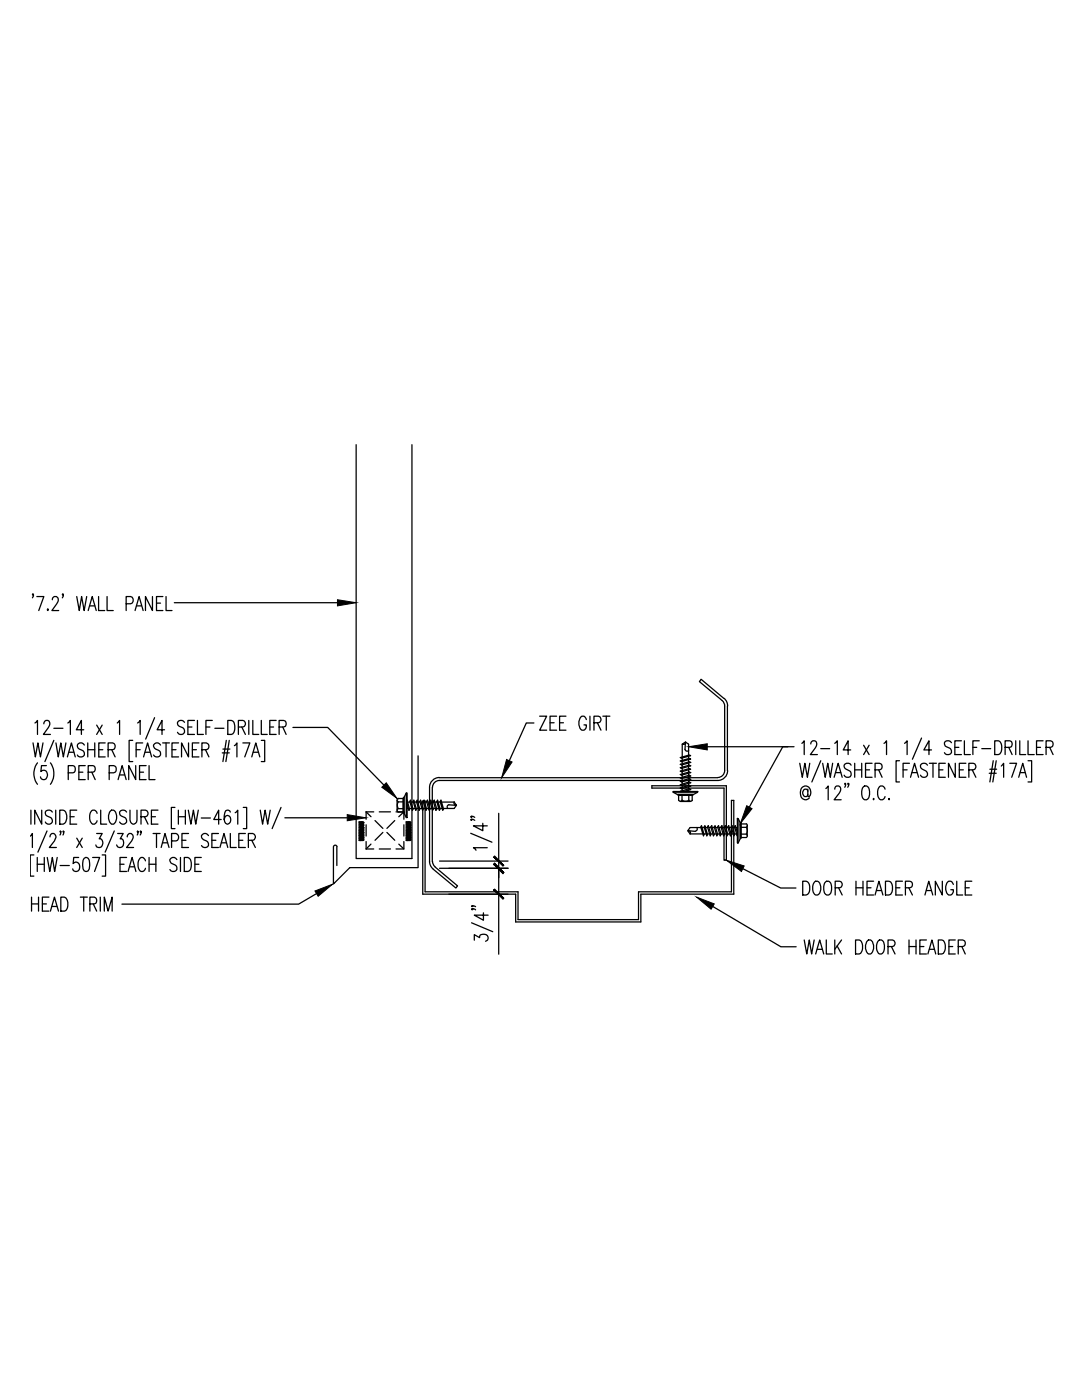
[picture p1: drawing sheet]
<svg xmlns="http://www.w3.org/2000/svg" width="216mm" height="279mm" viewBox="0 0 216 279" stroke-linecap="round" stroke-linejoin="round" font-family="sans-serif">
<g fill="none" stroke="#000" stroke-width=".25">
<path d="M71.1 88.7v82.6h11.1v-82.6M6.7 118.6l-.2 .2v-.3a.56 .56 0 0 1 0 .8M7.4 119.1h1.3l-1 2.7M10.4 119.7l.3-.5 .5-.1a.89 .89 0 0 1 .1 1.4l-.9 1.3h1.3M12.6 118.6l-.1 .2v-.3a.56 .56 0 0 1-.1 .8M15.3 119.1l.5 2.7 .5-2.7 .5 2.7 .5-2.7M19.7 119.1v2.7h1.2M21.4 119.1v2.7h1.2M30.4 119.1v2.7l-1.4-2.7v2.7M32.5 119.1h-1.3v2.7h1.3M33.1 119.1v2.7h1.2M9.4 121.7l.2-.1v.2z"/>
<path d="M17.6 121.8l.8-2.7 .8 2.7M17.9 120.9h1M25.2 120.5h.9a.75 .75 0 0 0 .5-.7 .75 .75 0 0 0-.5-.7h-.9v2.7M27 121.8l.8-2.7 .8 2.7M27.2 120.9h1M31.2 120.4h.8M34.8 120.3h32.5M144.1 139.8l.4 .5 .1 .6M144.4 139.4l-4.5-3.8-.3 .4 4.5 3.8M144.5 139.4a1.97 1.97 0 0 1 .7 1.5M6.6 148.3l.5 2.8 .5-2.8 .5 2.8 .5-2.8M7 144.3l.5-.5v2.8"/>
<path d="M7.5 152.2a3.5 3.5 0 0 0 0 4.3M8.7 144.5l.2-.5a.63 .63 0 0 1 .9-.1 .63 .63 0 0 1 0 .9l-1.1 1.8h1.4M9.3 152.8h-1l-.1 1.2a.71 .71 0 0 1 1.1 .1 .89 .89 0 0 1 0 1.1 .89 .89 0 0 1-1 .3l-.2-.5M10.1 152.2a3.7 3.7 0 0 1 0 4.3M10.7 145.3h1.9M10.7 147.8l-1.7 4.2M11.2 148.3l.4 2.8 .5-2.8 .5 2.8 .6-2.8M13.4 151.1l.9-2.8 .7 2.8M13.5 144.3l.5-.5v2.8M13.6 154.2l1.2-.1 .2-.4-.2-.8-1.2-.1v2.8M13.7 150.1h1M15.7 154.1h.8"/>
<path d="M16.7 145.6h-1.5l1-1.8v2.8M16.8 148.7a.77 .77 0 0 0-.7-.5 .77 .77 0 0 0-.7 .5l.2 .6 .8 .4a.69 .69 0 0 1 .4 .7 .69 .69 0 0 1-.5 .7h-.4l-.5-.4M17 152.8h-1.3v2.8h1.3M17.5 148.3v2.8M17.5 149.6h1.4M17.6 154.1h.9a.69 .69 0 0 0 .5-.6 .69 .69 0 0 0-.5-.7h-.9v2.8M18.3 154.1l.7 1.5M18.9 148.3v2.8M19.3 144.7l1.1 1.9M19.7 149.6h.8M20.4 144.7l-1.1 1.9M21 148.3h-1.3v2.8h1.3"/>
<path d="M21.6 149.6h.9a.72 .72 0 0 0 .5-.7 .72 .72 0 0 0-.5-.6h-.9v2.8M21.8 154.2l1.2-.1a.78 .78 0 0 0-.3-1.3h-.9v2.8M22.3 149.6l.7 1.5M23.4 144.3l.5-.5v2.8M23.6 155.6l.8-2.8 .8 2.8M23.9 154.7h1M26.5 147.8h-.7v4.2h.7M27.1 152.8v2.8l-1.4-2.8v2.8M27.2 149.6h.8M27.5 144.3l.5-.5v2.8M27.8 154.1h.8M28.5 148.3h-1.3v2.8"/>
<path d="M28.6 151.1l.8-2.8 .9 2.8M28.9 150.1h1.1M29.2 152.8h-1.4v2.8h1.4M29.7 152.8v2.8h1.2M30.8 143.2l-1.7 4.3M32 148.7a.69 .69 0 0 0-1.1-.4 .69 .69 0 0 0 .2 1.2l.6 .2a.71 .71 0 0 1 .3 .9 .71 .71 0 0 1-.9 .5l-.5-.4M32.5 148.3h1.3M32.8 145.6h-1.4l.9-1.8v2.8M33.1 148.3v2.8M34.3 149.6h.8M35.6 148.3h-1.3v2.8h1.3M36.8 144.2a.71 .71 0 0 0-.9-.4 .71 .71 0 0 0-.4 .9l.9 .5a.74 .74 0 0 1 .2 1.2 .74 .74 0 0 1-1.2-.3"/>
<path d="M37.5 145.1h.8M37.6 148.3v2.8l-1.4-2.8v2.8M38.4 149.6h.8M38.8 143.8h-1.3v2.8h1.3M39.4 143.8v2.8h1.2M39.7 148.3h-1.3v2.8h1.3M40.3 149.6h.9a.7 .7 0 0 0 .5-.7 .7 .7 0 0 0-.5-.6h-.9v2.8M41 149.6l.7 1.5M41.1 145.1h.8M42.4 143.8h-1.3v2.8M42.9 145.3h1.8M44.4 150.3h1.3"/>
<path d="M44.5 149.5h1.4M45.2 147.8l-.7 4.2M45.5 143.8h.7a1.74 1.74 0 0 1 .5 2.3l-.5 .5h-.7zM45.7 147.8l-.6 4.2M46.8 148.8l.5-.5v2.8M47.6 145.1h.9a.67 .67 0 0 0 .5-.7 .67 .67 0 0 0-.5-.6h-.9v2.8M48.2 145.1l.8 1.5M48.5 148.3h1.4l-1.1 2.8M49.6 143.8v2.8M50.2 151.1l.8-2.8 .8 2.8M50.4 143.8v2.8h1.2M50.5 150.1h1"/>
<path d="M52.1 143.8v2.8h1.2M52.1 147.8h.7v4.2h-.7M53.8 145.1h.8M55.1 143.8h-1.3v2.8h1.3M55.7 145.1h.9a.67 .67 0 0 0 .5-.7 .67 .67 0 0 0-.5-.6h-.9v2.8M56.4 145.1l.7 1.5M58.4 145.2h7l11.2 11.5M79.2 159.7v2M79.4 159.3a.4 .4 0 0 0 0 .7M79.4 159.4h1.1M80.5 159.3v2.9M80.5 159.3h.1"/>
<path d="M81.1 158.3h.1v4.9h-.1zM81.9 159.7l.5 1.8-.1 .2-.5-1.8zM82.6 159.7l.5 1.8-.1 .2-.5-1.8zM83.3 159.7l.5 1.8-.2 .2-.5-1.8zM83.4 150.8v22.4h-13.6l-3.3 3.2v-7.4M83.9 159.7l.5 1.8-.1 .2-.5-1.8zM84.4 159.9h.4v18.1h18.6v5.5h24v-5.5h18.6v-18.3h.4v18.7h-18.5v5.6h-25v-5.6h-18.5zM84.6 159.7l.5 1.8-.1 .2-.6-1.8zM85.3 159.7l.5 1.8-.2 .2-.5-1.8zM86 159.7l.5 1.8-.2 .2-.5-1.8zM86.3 157.2v14.7M86.6 159.7l.6 1.8-.2 .2-.5-1.8z"/>
<path d="M87.3 159.7l.5 1.8-.1 .2-.5-1.8zM87.7 155.2a1.97 1.97 0 0 0-2 1.9v14.8M87.7 155.8a1.38 1.38 0 0 0-1.4 1.3M88 159.7l.5 1.8-.2 .2-.5-1.8zM106.5 144.3h-1.5l-3.4 7.5M107.7 142.9h1.4l-1.4 2.8h1.4M109.8 144.2h.8M111.1 142.9h-1.3v2.8h1.3M111.7 144.2h.7M112.9 142.9h-1.2v2.8h1.2M117 143.6a.68 .68 0 0 0-1.1-.5 1.92 1.92 0 0 0 .2 2.6 .8 .8 0 0 0 .9-1h-.5M117.7 142.9v2.8"/>
<path d="M118.5 144.2h.9a.67 .67 0 0 0 .5-.6 .67 .67 0 0 0-.5-.7h-.9v2.8M119.2 144.2l.7 1.5M120.3 142.9h1.4M121 142.9v2.8M130.1 156.8h14.8v14.9h-.4v-14.4h-14.4zM134.3 158h4.9zM134.4 158l4.8 .1-.8 .5h-3.2zM135.3 158.7h2.9M135.3 158.6v.1M135.4 158.7v1M135.4 159.7a.4 .4 0 0 0 .7 0 1.21 1.21 0 0 0 1.3 0M135.7 151.2l1.8-.5 .3 .1-1.8 .5z"/>
<path d="M135.7 151.9l1.8-.5 .3 .1-1.8 .5zM135.7 153.9l1.8-.5 .3 .1-1.8 .5zM135.7 159.9h2.1M135.7 154.6l1.8-.5 .3 .1-1.8 .5zM135.7 152.5l1.8-.5 .3 .2-1.8 .5zM135.7 153.2l1.8-.5 .3 .1-1.8 .5zM135.7 156.6l1.8-.5 .3 .1-1.8 .5zM135.7 157.2l1.8-.5 .3 .2-1.8 .5zM135.7 155.3l1.8-.6 .3 .2-1.8 .5zM135.7 155.9l1.8-.5 .3 .1-1.8 .6zM136.1 158.7v1M136.1 151.3v.4"/>
<path d="M136.1 152v.4M136.1 152.7v.4M136.1 153.3v.5M136.1 154v.4M136.1 154.7v.4M136.1 155.3v.5M136.1 156v.5M136.1 156.7v.5M136.1 157.4v.4M136.8 148.2l-.1 1.5 .4 .2 .3-.1M136.8 148.1l-.2 .4h-.4M137.4 157.7v.3l-1.7-.1 1.8-.5 .3 .2-1.4 .4"/>
<path d="M137.4 150.7v-2.2l-.6-.4-.7 .4v2.6M137.4 150.9v.5M137.4 151.6v.5M137.4 152.3v.4M137.4 153v.4M137.4 153.6v.5M137.4 154.3v.4M137.4 155v.4M137.4 155.7v.4M137.4 156.4v.4M137.4 157v.5M137.4 158.7v1"/>
<path d="M138.1 158.7l.1 1a.4 .4 0 0 1-.7 0M138.2 158.6v.1M141.1 149h17.3M144.6 140.9v12.9a1.38 1.38 0 0 1-1.4 1.4h-55.5M145.1 140.9v12.9M145.2 153.8a1.97 1.97 0 0 1-2 2h-55.5M157.2 149h-1l-6.7 12.1M159.6 152.3l.5 2.8 .5-2.8 .5 2.8 .5-2.8M160 148.4l.5-.6v2.8M161.2 157.9l-.1-.3-.2-.1a.74 .74 0 0 0-.7 .7 .74 .74 0 0 0 .7 .8l.2-.2 .1-.2M161.2 157.5l.1 1.5a.87 .87 0 0 0 .4-1.4 1.02 1.02 0 0 0-1.2-.7 1.02 1.02 0 0 0-.8 1.1 1.12 1.12 0 0 0 .4 1.3 1.12 1.12 0 0 0 1.3 .1l.1-.2M161.8 148.5l.2-.5 .6-.2a.89 .89 0 0 1 .1 1.5l-1 1.3h1.4"/>
<path d="M163.8 149.4h1.8M163.8 151.8l-1.8 4.3M164.2 152.3l.5 2.8 .5-2.8 .5 2.8 .4-2.8M164.8 157.4l.5-.5v2.7M166.4 155.1l.8-2.8 .8 2.8M166.6 148.4l.5-.6v2.8M166.6 157.5l.1-.5 .7-.1a.89 .89 0 0 1 .1 1.4l-1.1 1.3h1.4M166.7 154.2h1.1M168.7 156.4l-.1 .2v-.2v-.1l.1 .1-.1 .7M169.4 156.4l-.2 .2v-.3a.57 .57 0 0 1-.1 .8M169.7 149.7h-1.4l.9-1.9v2.8M169.8 152.7a.73 .73 0 0 0-.8-.4 .73 .73 0 0 0-.6 .7 1.43 1.43 0 0 0 1.3 .9 .75 .75 0 0 1-.3 1.2l-.8-.1-.2-.3"/>
<path d="M170.5 152.3v2.8M170.5 153.6h1.4M171.9 152.3v2.8M172.3 157a.81 .81 0 0 1 .9 .1 .81 .81 0 0 1 .3 .8 1.6 1.6 0 0 1-.6 1.7 .87 .87 0 0 1-1-1 1.86 1.86 0 0 1 .4-1.6zM172.3 148.7l1.1 1.9M172.7 153.6h.8M173.4 148.7l-1.1 1.9M174 152.3h-1.3v2.8h1.3M174.3 159.4v.2zM174.6 153.6h.9a.67 .67 0 0 0 .5-.6 .67 .67 0 0 0-.5-.7h-.9v2.8M175.3 153.6l.7 1.5M176.4 148.4l.5-.6v2.8"/>
<path d="M176.6 157.5a.7 .7 0 0 0-.7-.7 .7 .7 0 0 0-.7 .7 1.74 1.74 0 0 0 .5 2.1 .74 .74 0 0 0 .9-.6M177.4 159.4v.2zM179.5 151.8h-.7v4.3h.7M180.2 153.6h.8M180.5 148.4l.5-.6v2.8M181.5 152.3h-1.3v2.8M181.7 155.1l.8-2.8 .8 2.8M182 154.2h1M183.9 147.3l-1.8 4.2M185.1 152.7a.71 .71 0 0 0-1-.4 .71 .71 0 0 0-.3 1l.3 .2a1.18 1.18 0 0 1 1 .8 .73 .73 0 0 1-.6 .8 .73 .73 0 0 1-.8-.4M185.4 152.3h1.4M185.9 149.7h-1.6l1.1-1.9v2.8"/>
<path d="M186.2 152.3v2.8M187.4 153.6h.8M188.6 152.3h-1.2v2.8h1.2M189.9 148.2a.73 .73 0 0 0-.8-.4 .73 .73 0 0 0-.6 .7l.1 .4 .8 .4a.69 .69 0 0 1 .5 .7 .69 .69 0 0 1-.6 .6l-.7-.1-.1-.3M190.5 149.2h.8M190.6 152.3v2.8l-1.3-2.8v2.8M191.4 153.6h.8M191.8 147.8h-1.3v2.8h1.3M192.4 147.8v2.8h1.2M192.7 152.3h-1.3v2.8h1.3M193.3 153.6h.9a.67 .67 0 0 0 .5-.6 .67 .67 0 0 0-.5-.7h-.9v2.8M194 153.6l.7 1.5"/>
<path d="M194.1 149.2h.8M195.4 147.8h-1.3v2.8M195.9 149.4h1.8M197.4 154.3h1.4M197.5 153.5h1.4M198.2 151.8l-.7 4.3M198.5 147.8h.7a1.65 1.65 0 0 1 .5 2.4l-.5 .4h-.7zM198.8 151.8l-.7 4.3M199.8 152.9l.5-.6v2.8M200.6 149.2h.9a.69 .69 0 0 0 .5-.7 .69 .69 0 0 0-.5-.7h-.9v2.8M201.3 149.2l.7 1.4M201.5 152.3h1.3l-.9 2.8"/>
<path d="M202.7 147.8v2.8M203.3 155.1l.8-2.8 .7 2.8M203.5 147.8v2.8h1.2M203.6 154.2h.9M205.1 147.8v2.8h1.3M205.1 151.8h.8v4.3h-.8M206.8 149.2h.8M208.1 147.8h-1.3v2.8h1.3M208.7 149.2h.9a.68 .68 0 0 0 .5-.7 .68 .68 0 0 0-.5-.7h-.9v2.8M209.5 149.2l.6 1.4M6 166.9l.5-.6v2.8M6.2 161.7v2.8"/>
<path d="M6.3 179v2.8M6.8 170.6h-.8v4.3h.8M7.4 171.1v2.8M7.4 172.5h1.4M7.7 179v2.8M8.3 161.7v2.8l-1.4-2.8v2.8M8.8 171.1v2.8M9.4 165.8l-1.8 4.3M9.4 171.1l.5 2.8 .5-2.8 .5 2.8 .5-2.8M9.8 179h-1.3v2.8h1.3M10 167l.1-.4a.62 .62 0 0 1 .8-.1 .62 .62 0 0 1 .1 .9l-1.2 1.7h1.4M10.4 162.1a.71 .71 0 0 0-.9-.4 .71 .71 0 0 0-.4 .9l.9 .5a.74 .74 0 0 1 .3 1.2 .74 .74 0 0 1-1.3-.2"/>
<path d="M11.1 161.7v2.8M11.9 161.7h.7a1.67 1.67 0 0 1 0 2.8h-.7zM12 172.7h1.8M12.1 179h.8a1.89 1.89 0 0 1 .3 2.7l-1.1 .1zM12.1 166v.1l-.1-.1 .1-.2v.2l-.1 .6M12.7 166l-.1 .1v-.1v-.2l.1 .2-.1 .6M14 163h.8M15.3 161.7h-1.3v2.8h1.3M15.3 167.3l1.1 1.8M15.7 171.1h-1l-.1 1.3a.76 .76 0 0 1 1-.2 .76 .76 0 0 1 .3 .9 .74 .74 0 0 1-.4 .8 .74 .74 0 0 1-.9-.2l-.1-.3M16 179h1.4M16.4 167.3l-1.1 1.8"/>
<path d="M16.7 179v2.8M16.8 171.3l.5-.2a1.39 1.39 0 0 1 .6 1.6l-.1 .7-.2 .4-.5 .1a1.29 1.29 0 0 1-.6-1.5l.1-.7zM18.5 171.1h1.4l-1 2.8M19.3 166.3h1.1l-.6 1.1a.85 .85 0 0 1 .7 1.1 .85 .85 0 0 1-1.2 .5l-.2-.4M19.4 162.3a.7 .7 0 0 0-.7-.6 .7 .7 0 0 0-.7 .6 1.85 1.85 0 0 0 .5 2.2 .81 .81 0 0 0 .9-.7M20 179v2.8M20.1 161.7v2.8h1.2M20.4 170.6h.7v4.3h-.7M22.1 161.8l.2-.1a1.2 1.2 0 0 1 1 1.7l-.2 .4a.68 .68 0 0 1-1 .5 1.96 1.96 0 0 1 0-2.5zM22.8 165.8l-1.8 4.3M23.5 166.3h1.1l-.6 1.1h.3a.96 .96 0 0 1 .3 1 .96 .96 0 0 1-.8 .7l-.3-.1-.2-.4M23.9 172.5h.9"/>
<path d="M25.3 162.1a.71 .71 0 0 0-1-.4 .71 .71 0 0 0-.4 .9l.9 .5a.74 .74 0 0 1 .3 1.2 .74 .74 0 0 1-1.2-.2M25.3 171.1h-1.4v2.8h1.4M25.4 167v-.1a.69 .69 0 0 1 .8-.6l.2 .2a.9 .9 0 0 1-.1 1.3l-1 1.3h1.4M25.6 173.9l.8-2.8 .7 2.8M25.9 173h.9M25.9 161.7v2a.7 .7 0 0 0 .4 .6 .7 .7 0 0 0 .7 0l.3-.6v-2M27.5 166v.1l-.1-.1 .1-.2v.2l-.1 .6M28.1 163h.9a.67 .67 0 0 0 .6-.7 .67 .67 0 0 0-.6-.6h-.9v2.8M28.2 166l-.1 .1v-.3a.57 .57 0 0 1-.1 .8M28.8 163l.7 1.5M29 171.8a.7 .7 0 0 0-.7-.7 .7 .7 0 0 0-.7 .7 1.74 1.74 0 0 0 .5 2.1 .74 .74 0 0 0 .9-.6M29.7 172.5h1.4"/>
<path d="M29.7 171.1v2.8M30.2 163h.8M30.6 166.3h1.3M31.1 171.1v2.8M31.2 166.3v2.8M31.5 161.7h-1.3v2.8h1.3M32.2 169.1l.7-2.8 .8 2.8M32.5 168.2h.9M34.2 167.8h.9a.78 .78 0 0 0 .6-.7 .78 .78 0 0 0-.6-.8h-.9v2.8M34.9 161.1h-.7v4.3h.7M35.3 171.5a.69 .69 0 0 0-1.1-.3 .69 .69 0 0 0 .1 1.2l.6 .2a.71 .71 0 0 1 .4 .9 .71 .71 0 0 1-.9 .4l-.5-.4M35.6 163h1.4"/>
<path d="M35.6 161.7v2.8M36 171.1v2.8M36.3 167.7h.8M36.8 171.1h.7a1.89 1.89 0 0 1 .3 2.7l-1 .1zM37 161.7v2.8M37.6 161.7l.5 2.8 .5-2.8 .5 2.8 .5-2.8M37.6 166.3h-1.3v2.8h1.3M38.9 172.5h.8M40.2 171.1h-1.3v2.8h1.3M40.2 163.3h1.8M41.6 166.8a.69 .69 0 0 0-1.1-.4 .69 .69 0 0 0 .1 1.2l.6 .2a.7 .7 0 0 1 .4 .9 .7 .7 0 0 1-.9 .4l-.5-.3M42.3 167.7h.8"/>
<path d="M43.6 166.3h-1.3v2.8h1.3M43.9 169.1l.8-2.8 .8 2.8M44.1 163.5h-1.4l.9-1.8v2.8M44.2 168.2h1M46 162.1a.58 .58 0 0 0-1-.3 2 2 0 0 0 .3 2.7 .88 .88 0 0 0 .7-.9 .88 .88 0 0 0-.7-.9l-.3 .2-.3 .6M46 166.3v2.8h1.1M46.9 162.2l.5-.5v2.8M47.7 167.7h.8M48.5 161.1h.7v4.3h-.7M49 166.3h-1.3v2.8h1.3M49.6 167.7h.8a.7 .7 0 0 0 .6-.7 .7 .7 0 0 0-.6-.7h-.8v2.8M50.2 167.7l.8 1.4"/>
<path d="M51.9 161.7l.5 2.8 .5-2.8 .5 2.8 .5-2.8M56.1 161.1l-1.8 4.3M56.8 163.2h12.5M63.2 178.3l-3.6 2.1h-35.3M67.2 169v3.7M67.2 169l-.3-.3-.4 .3M71.7 167.3h.1M71.7 166.8h.1M71.7 166.3h.1M71.7 165.8h.1M71.7 164h.8v3.7h-.8zM71.7 166.6h.1"/>
<path d="M71.7 166.1h.1M71.7 165.6h.1M71.7 165.1h.1M71.7 164.6h.1M71.7 164.1h.1M71.7 167.6h.1M71.7 167.1h.1M71.7 165.5h.1M71.7 164.9h.1M71.7 164.4h.1M71.8 167.4h.1M71.8 166.9h.1"/>
<path d="M71.8 166.4h.1M71.8 165.9h.1M71.8 164.3h.1M71.8 167.7h.1M71.8 167.2h.1M71.8 166.7h.1M71.8 166.3h.1M71.8 165.7h.1M71.8 165.2h.1M71.8 164.8h.1M71.9 167.6h.1M71.9 167.1h.1"/>
<path d="M71.9 166.6h.1M71.9 166.1h.1M71.9 165.6h.1M71.9 165.1h.1M71.9 164.6h.1M71.9 164.1h.1M71.9 166.4h.1M71.9 165.9h.1M71.9 165.4h.1M71.9 164.9h.1M71.9 164.4h.1M72 167.4h.1"/>
<path d="M72 166.9h.1M72 165.2h.1M72 164.7h.1M72 164.2h.1M72 167.7h.1M72 167.2h.1M72 166.7h.1M72 166.2h.1M72 165.7h.1M72 164.1h.1M72 167.5h.1M72 167h.1"/>
<path d="M72 166.6h.1M72 166h.1M72 165.5h.1M72 165.1h.1M72 164.6h.1M72.1 167.4h.1M72.1 166.8h.1M72.1 166.4h.1M72.1 165.9h.1M72.1 165.4h.1M72.1 164.9h.1M72.1 164.4h.1"/>
<path d="M72.1 166.2h.1M72.1 165.7h.1M72.1 165.2h.1M72.1 164.7h.1M72.1 164.2h.1M72.2 167.7h.1M72.2 167.2h.1M72.2 166.7h.1M72.2 165h.1M72.2 164.5h.1M72.2 164.1h.1M72.2 167.5h.1"/>
<path d="M72.2 167h.1M72.2 166.5h.1M72.2 166h.1M72.2 165.5h.1M72.2 167.3h.1M72.2 166.8h.1M72.2 166.3h.1M72.2 165.8h.1M72.2 165.4h.1M72.2 164.9h.1M72.2 164.4h.1M72.3 167.1h.1"/>
<path d="M72.3 166.6h.1M72.3 166.2h.1M72.3 165.7h.1M72.3 165.2h.1M72.3 164.7h.1M72.3 164.2h.1M72.3 167.7h.1M72.3 166h.1M72.3 165.5h.1M72.3 165h.1M72.3 164.5h.1M72.4 167.5h.1"/>
<path d="M72.4 167h.1M72.4 166.5h.1M72.4 164.8h.1M72.4 164.4h.1M72.4 167.3h.1M72.4 166.8h.1M72.4 166.3h.1M72.4 165.8h.1M72.4 165.3h.1M72.5 167.6h.1M72.5 167.1h.1M72.5 166.6h.1"/>
<path d="M72.5 166.1h.1M72.5 165.6h.1M72.5 165.2h.1M72.5 164.6h.1M72.5 164.1h.1M73.1 169.4h1.5M73.1 162h1.5M73.1 162v1.5M73.1 164.6v2.2M73.1 168v1.4M73.1 162l.9 1M74 168.5l-.9 .9"/>
<path d="M74.8 163.8l1.6 1.5M75.7 169.4h2.2M75.7 162h2.2M76.4 166.1l-1.6 1.6M77.2 166.1l1.6 1.6M78.8 163.8l-1.6 1.5M79 162h1.6l-1 1M79.4 161.4a.4 .4 0 0 0 0 .7M79.4 161.4h1.1M79.4 162.1h1.1M79.6 168.5l1 .9M80.5 160h-1a1.21 1.21 0 0 0 0 1.3"/>
<path d="M80.5 162.1h.1M80.6 168v1.4h-1.6M80.6 164.6v2.2M80.6 162.3l.5 .8v-4.8l-.5 .8v4.4M81.1 167.3h.1M81.1 166.8h.1M81.1 166.3h.1M81.1 165.8h.1M81.1 164h.8v3.7h-.8zM81.1 167.1h.1M81.1 166.6h.1M81.1 166.1h.1"/>
<path d="M81.1 165.6h.1M81.1 165.1h.1M81.1 164.6h.1M81.1 164.1h.1M81.1 167.6h.1M81.1 165.9h.1M81.1 165.5h.1M81.1 164.9h.1M81.1 164.4h.1M81.2 167.4h.1M81.2 166.9h.1M81.2 166.4h.1"/>
<path d="M81.2 164.8h.1M81.2 164.3h.1M81.2 167.7h.1M81.2 167.2h.1M81.2 166.7h.1M81.2 166.3h.1M81.2 165.7h.1M81.2 165.2h.1M81.2 160.4l.4 1.3 .1-.2-.5-1.8v1.6h.3M81.3 167.6h.1M81.3 167.1h.1M81.3 166.6h.1"/>
<path d="M81.3 166.1h.1M81.3 165.6h.1M81.3 165.1h.1M81.3 164.6h.1M81.3 164.1h.1M81.3 166.9h.1M81.3 166.4h.1M81.3 165.9h.1M81.3 165.4h.1M81.3 164.9h.1M81.3 164.4h.1M81.4 167.4h.1"/>
<path d="M81.4 165.7h.1M81.4 165.2h.1M81.4 164.7h.1M81.4 164.2h.1M81.4 160.1h.4M81.4 167.7h.1M81.4 167.2h.1M81.4 166.7h.1M81.4 166.2h.1M81.4 164.6h.1M81.4 164.1h.1M81.4 167.5h.1"/>
<path d="M81.4 167h.1M81.4 166.6h.1M81.4 166h.1M81.4 165.5h.1M81.4 165.1h.1M81.5 167.4h.1M81.5 166.8h.1M81.5 166.4h.1M81.5 165.9h.1M81.5 165.4h.1M81.5 164.9h.1M81.5 164.4h.1"/>
<path d="M81.5 166.7h.1M81.5 166.2h.1M81.5 165.7h.1M81.5 165.2h.1M81.5 164.7h.1M81.5 164.2h.1M81.6 167.7h.1M81.6 167.2h.1M81.6 165.5h.1M81.6 165h.1M81.6 164.5h.1M81.6 164.1h.1"/>
<path d="M81.6 167.5h.1M81.6 167h.1M81.6 166.5h.1M81.6 166h.1M81.6 164.4h.1M81.6 167.3h.1M81.6 166.8h.1M81.6 166.3h.1M81.6 165.8h.1M81.6 165.4h.1M81.6 164.9h.1M81.7 167.7h.1"/>
<path d="M81.7 167.1h.1M81.7 166.6h.1M81.7 166.2h.1M81.7 165.7h.1M81.7 165.2h.1M81.7 164.7h.1M81.7 164.2h.1M81.7 161.3h.5M81.7 166.5h.1M81.7 166h.1M81.7 165.5h.1M81.7 165h.1"/>
<path d="M81.7 164.5h.1M81.8 167.5h.1M81.8 167h.1M81.8 165.3h.1M81.8 164.8h.1M81.8 164.4h.1M81.8 167.3h.1M81.8 166.8h.1M81.8 166.3h.1M81.8 165.8h.1M81.8 164.1h.1M81.9 167.6h.1"/>
<path d="M81.9 167.1h.1M81.9 166.6h.1M81.9 166.1h.1M81.9 165.6h.1M81.9 165.2h.1M81.9 164.6h.1M82 160.1h.5M82.4 161.3h.4M82.7 160.1h.4M83 161.3h.5M83.4 160.1h.4M83.7 161.3h.5"/>
<path d="M84.1 160.1h.4M84.4 161.3h.5M84.7 160.1h.5M85.1 161.3h.4M85.4 160.1h.4M85.7 171.9a1.97 1.97 0 0 0 .7 1.5M85.8 161.3h.4M86 160.1h.5M86.3 171.9l.1 .6 .4 .5M86.4 161.3h.5M86.7 160.1h.5M86.8 173l4.5 3.8-.3 .4-4.6-3.7"/>
<path d="M87.1 161.3h.5M87.4 160.1h.5M87.7 173.3h13.7M87.7 171.8h13.7M87.8 161.3h.5M88.1 160.1h2.5l.5 .6-.5 .6h-2.1M89.6 160.6l1.4 .1M89.6 160.6l-.4 .3 .1 .4M90.7 160v.5l.4 .2M93.9 166.3l4.3 1.8M94.1 163.5l.1 .1h-.3a.56 .56 0 0 1 .8 .1M94.1 162.9l.1 .1h-.3a.56 .56 0 0 1 .8 .1"/>
<path d="M96.3 164.3v1.5l-1.8-1h2.7M97.2 169.2h-2.7l.5 .5M99.5 162.3v11M99.5 173.3v17.1M99.5 173.3v1.8M137.3 165.8l.4 .2v.4M137.4 165.8l1.4 .1M139 165.1l.1 .5-.3 .3M139.9 165.2h-2.2l-.5 .6 .5 .6h2.5M140 164.8l.5 1.8-.1 .2-.6-1.8zM140.1 165.2h.4M140.4 166.4h.5"/>
<path d="M140.7 164.8l.5 1.8-.2 .2-.5-1.8zM140.8 165.2h.4M141.1 166.4h.5M141.3 164.8l.5 1.8-.1 .2-.5-1.8zM141.5 165.2h.4M141.8 166.4h.5M142 164.8l.5 1.8-.1 .2-.6-1.8zM142.1 165.2h.5M142.5 166.4h.4M142.7 164.8l.5 1.8-.2 .2-.5-1.8zM142.8 165.2h.4M143.2 166.4h.4"/>
<path d="M143.4 164.8l.5 1.8-.2 .2-.5-1.8zM143.5 165.2h.4M143.8 166.4h.5M144 164.8l.6 1.8-.2 .2-.5-1.8zM144.1 165.2h.5M144.5 166.4h.5M144.7 164.8l.5 1.8-.1 .2-.5-1.8zM144.8 165.2h.5M145.2 166.4h.5M145.4 164.8l.5 1.8-.2 .2-.5-1.8zM145.5 165.2h.5M145.9 166.4h.4"/>
<path d="M146.1 164.8l.5 1.8-.2 .2-.5-1.8zM146.2 165.2h.4M146.5 166.4h.5M146.8 165.2h.3v1.6l-.5-1.8 .1-.2 .4 1.3M147.1 163.3l.1 4.9zM147.2 163.4l.5 .8v3.2l-.4 .8zM147.8 167.2h.1M147.8 164.3h.1M147.9 164.4h1a.4 .4 0 0 1 0 .7h-1M147.9 166.5h1M147.9 167.1h1M147.9 164.4v2.8"/>
<path d="M148.2 173.4l7.6 3.8h3M148.9 166.4a.4 .4 0 0 1 0 .7M148.9 165.1a1.21 1.21 0 0 1 0 1.3M149.1 164.8v2M160.2 175.9h.7a1.64 1.64 0 0 1 0 2.7h-.7zM162.5 176a.68 .68 0 0 1 .8-.1 .68 .68 0 0 1 .3 .6 1.74 1.74 0 0 1-.5 2.1 1.2 1.2 0 0 1-.9-1.7zM164.7 176a.81 .81 0 0 1 1 .1 .81 .81 0 0 1 .2 .8 1.6 1.6 0 0 1-.6 1.7 .87 .87 0 0 1-.9-1 1.86 1.86 0 0 1 .3-1.6zM166.7 177.2h.8a.68 .68 0 0 0 .6-.7 .68 .68 0 0 0-.6-.6h-.8v2.7M167.3 177.2l.7 1.4M170.8 175.9v2.7M170.8 177.2h1.4M172.2 175.9v2.7"/>
<path d="M173 177.2h.8M174.3 175.9h-1.3v2.7h1.3M174.6 178.6l.8-2.7 .8 2.7M174.9 177.7h1M176.7 175.9h.7a1.6 1.6 0 0 1 .5 2.3l-.2 .3-.3 .1h-.7zM178.8 177.2h.8M180.1 175.9h-1.3v2.7h1.3M180.7 177.2h.9a.68 .68 0 0 0 .5-.7 .68 .68 0 0 0-.5-.6h-.9v2.7M181.3 177.2l.8 1.4M184.6 178.6l.7-2.7 .8 2.7M184.9 177.7h.9M188 175.9v2.7l-1.4-2.7v2.7"/>
<path d="M190.2 176.5a.7 .7 0 0 0-1.1-.5 1.88 1.88 0 0 0 .2 2.6 .81 .81 0 0 0 .9-1h-.5M190.9 175.9v2.7h1.2M192.6 177.2h.8M193.9 175.9h-1.3v2.7h1.3M6.3 180.4h1.4M8.5 180.4h.8M10.1 181.8l.8-2.8 .8 2.8M10.4 180.9h.9M17.9 180.4h.9a.72 .72 0 0 0 .5-.7 .72 .72 0 0 0-.5-.7h-.9v2.8M18.6 180.4l.7 1.4M20.8 181.8v-2.8l.8 2.8 .8-2.8v2.8M94.1 184.2l4.2 1.7"/>
<path d="M94.2 181.4l.1 .1-.1 .1-.1-.1 .1-.1 .7 .2M94.2 180.8l.1 .1h-.1h-.1l.1-.1 .7 .1M94.6 187.6v-1.1l1.1 .6v-.3a.85 .85 0 0 1 1.2-.3 .85 .85 0 0 1 .2 1.2l-.2 .1M96.5 182.2v1.5l-1.9-1.1h2.8M142.2 180.9l13.6 8h3.1M160.5 187.6l.5 2.8 .5-2.8 .5 2.8 .5-2.8M162.8 190.4l.8-2.8 .8 2.8M163.1 189.5h1M164.9 187.6v2.8h1.2M166.6 187.6v2.8M167 188.8l.9 1.6M167.9 187.6l-1.3 1.9"/>
<path d="M170.7 187.6h.7a1.69 1.69 0 0 1 .5 2.4l-.2 .3-.3 .1h-.7zM173.1 187.7l.2-.1a.73 .73 0 0 1 .9 .7 1.91 1.91 0 0 1-.5 2.1 .73 .73 0 0 1-.9-.7 1.94 1.94 0 0 1 .3-2zM175.3 187.7a.81 .81 0 0 1 .9 .1 .81 .81 0 0 1 .3 .9 1.72 1.72 0 0 1-.6 1.7 .87 .87 0 0 1-1-1.1 2.05 2.05 0 0 1 .4-1.6zM177.2 188.9h.9a.67 .67 0 0 0 .5-.7 .67 .67 0 0 0-.5-.6h-.9v2.8M177.9 188.9l.7 1.5M181.4 187.6v2.8M181.4 188.9h1.4M182.8 187.6v2.8M183.5 188.9h.8M184.9 187.6h-1.4v2.8h1.4M185.2 190.4l.8-2.8 .7 2.8M185.4 189.5h1"/>
<path d="M187.2 187.6h.7a1.69 1.69 0 0 1 .5 2.4l-.2 .3-.3 .1h-.7zM189.3 188.9h.8M190.6 187.6h-1.3v2.8h1.3M191.2 188.9h.9a.67 .67 0 0 0 .5-.7 .67 .67 0 0 0-.5-.6h-.9v2.8M191.9 188.9l.7 1.5"/>
</g>
<g fill="#000" stroke="#000" stroke-width=".2">
<path d="M67.3 119.7l3.8 .6-3.8 .6zM77.1 156.2l2.1 3.1-3-2.2zM101.1 151.6l1.1 .5-2.1 3.1zM137.4 149l3.7-.6v1.3zM62.9 177.8l3.5-1.3-2.9 2.4zM69.3 162.6l3.7 .6-3.7 .6zM144.9 171.7l3.6 1.1-.6 1.1zM149 160.8l1.1 .6-2.4 3zM139 179l3.5 1.4-.6 1.1z"/>
<path d="M98.7 170.8l-.2 .2 2 1.7zM98.5 171l2 1.7-.1 .2z"/>
<path d="M98.5 177.6l2 1.7-1.8-1.9zM98.5 177.6l2 1.7-.1 .2z"/>
<path d="M98.5 172.5l1.9 1.8 .1-.2zM98.5 172.5l.2-.2 1.8 1.8z"/>
<path d="M98.5 172.5l1.9 1.8 .1-.2zM98.5 172.5l.2-.2 1.8 1.8z"/>
</g>
</svg>
